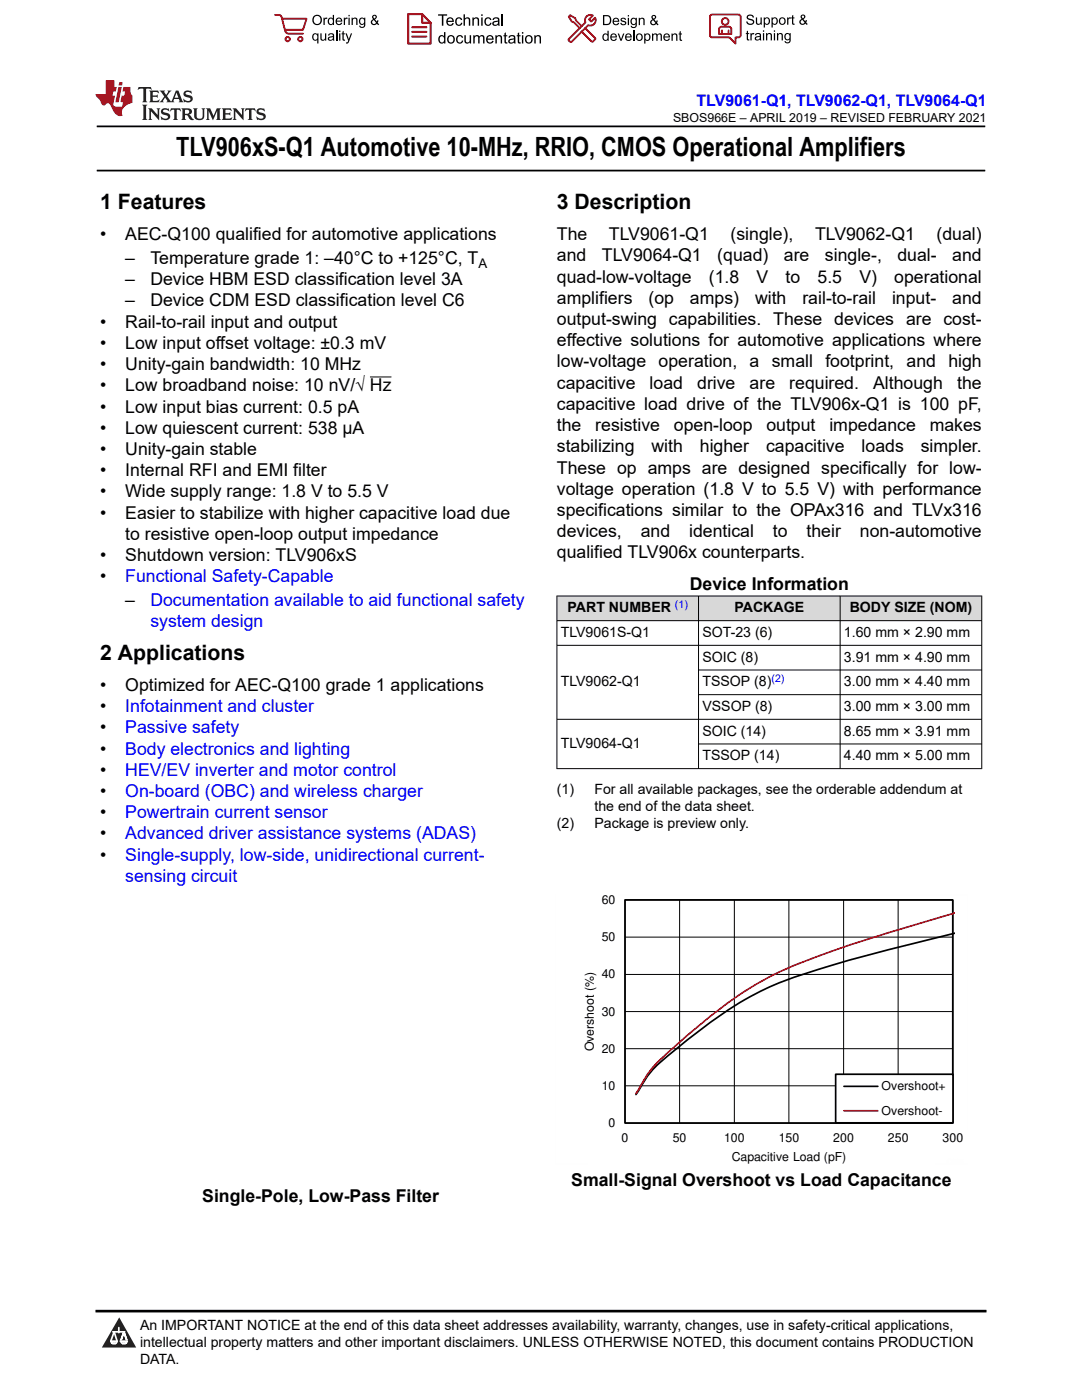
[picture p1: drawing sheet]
<svg xmlns="http://www.w3.org/2000/svg" width="216mm" height="279mm" viewBox="0 0 216 279" stroke-linecap="round" stroke-linejoin="round" font-family="sans-serif">
<defs><g id="words">
<text font-size="5.3" x="35.2" y="31.2">TLV906xS-Q1 Automotive 10-MHz, RRIO, CMOS Operational Amplifiers</text>
<g font-size="4.2">
<text x="20" y="41.8">1 Features</text>
<text x="111.1" y="41.8">3 Description</text>
<text x="20" y="131.7">2 Applications</text>
</g>
<g font-size="3.5">
<text x="20" y="47.9">•</text>
<text x="25" y="47.9">AEC-Q100 qualified for automotive applications</text>
<text x="111.1" y="47.9">The</text>
<text x="121.5" y="47.9">TLV9061-Q1</text>
<text x="145.8" y="47.9">(single),</text>
<text x="162.6" y="47.9">TLV9062-Q1</text>
<text x="186.9" y="47.9">(dual)</text>
<text x="25" y="52.7">–</text>
<text x="30" y="52.7">Temperature grade 1: –40°C to +125°C, T</text>
<text x="111.1" y="52.2">and</text>
<text x="120.1" y="52.2">TLV9064-Q1</text>
<text x="143.1" y="52.2">(quad)</text>
<text x="156.4" y="52.2">are</text>
<text x="164.6" y="52.2">single-,</text>
<text x="179.1" y="52.2">dual-</text>
<text x="190" y="52.2">and</text>
<text x="25" y="56.9">–</text>
<text x="30" y="56.9">Device HBM ESD classification level 3A</text>
<text x="111.1" y="56.4">quad-low-voltage</text>
<text x="141.4" y="56.4">(1.8</text>
<text x="151" y="56.4">V</text>
<text x="156.7" y="56.4">to</text>
<text x="163.1" y="56.4">5.5</text>
<text x="171.5" y="56.4">V)</text>
<text x="178.5" y="56.4">operational</text>
<text x="20" y="65.4">•</text>
<text x="25" y="61.2">–</text>
<text x="25" y="65.4">Rail-to-rail input and output</text>
<text x="30" y="61.2">Device CDM ESD classification level C6</text>
<text x="111.1" y="64.9">output-swing capabilities. These devices are cost-</text>
<text x="111.1" y="60.6">amplifiers</text>
<text x="129.4" y="60.6">(op</text>
<text x="137.7" y="60.6">amps)</text>
<text x="150.7" y="60.6">with</text>
<text x="160.1" y="60.6">rail-to-rail</text>
<text x="178" y="60.6">input-</text>
<text x="190" y="60.6">and</text>
<text x="20" y="69.6">•</text>
<text x="25" y="69.6">Low input offset voltage: ±0.3 mV</text>
<text x="111.1" y="69.1">effective solutions for automotive applications where</text>
<text x="20" y="73.9">•</text>
<text x="25" y="73.9">Unity-gain bandwidth: 10 MHz</text>
<text x="111.1" y="77.6">capacitive</text>
<text x="111.1" y="73.3">low-voltage operation, a small footprint, and high</text>
<text x="129.6" y="77.6">load</text>
<text x="139.1" y="77.6">drive</text>
<text x="149.6" y="77.6">are</text>
<text x="157.5" y="77.6">required.</text>
<text x="174.2" y="77.6">Although</text>
<text x="191" y="77.6">the</text>
<text x="20" y="78.1">•</text>
<text x="20" y="82.3">•</text>
<text x="25" y="78.1">Low broadband noise: 10 nV/√ Hz</text>
<text x="25" y="82.3">Low input bias current: 0.5 pA</text>
<text x="111.1" y="81.8">capacitive load drive of the TLV906x-Q1 is 100 pF,</text>
<text x="20" y="86.6">•</text>
<text x="25" y="86.6">Low quiescent current: 538 µA</text>
<text x="111.1" y="86">the</text>
<text x="118.8" y="86">resistive</text>
<text x="134.5" y="86">open-loop</text>
<text x="152.9" y="86">output</text>
<text x="165.5" y="86">impedance</text>
<text x="185.5" y="86">makes</text>
<text x="20" y="90.8">•</text>
<text x="20" y="95">•</text>
<text x="25" y="90.8">Unity-gain stable</text>
<text x="25" y="95">Internal RFI and EMI filter</text>
<text x="111.1" y="94.5">These op amps are designed specifically for low-</text>
<text x="111.1" y="90.3">stabilizing</text>
<text x="130" y="90.3">with</text>
<text x="139.7" y="90.3">higher</text>
<text x="152.8" y="90.3">capacitive</text>
<text x="171.9" y="90.3">loads</text>
<text x="183.7" y="90.3">simpler.</text>
<text x="20" y="99.3">•</text>
<text x="25" y="99.3">Wide supply range: 1.8 V to 5.5 V</text>
<text x="111.1" y="98.7">voltage operation (1.8 V to 5.5 V) with performance</text>
<text x="20" y="103.5">•</text>
<text x="25" y="103.5">Easier to stabilize with higher capacitive load due</text>
<text x="25" y="107.7">to resistive open-loop output impedance</text>
<text x="111.1" y="103">specifications similar to the OPAx316 and TLVx316</text>
<text x="111.1" y="107.2">devices,</text>
<text x="127.8" y="107.2">and</text>
<text x="137.5" y="107.2">identical</text>
<text x="154.2" y="107.2">to</text>
<text x="160.9" y="107.2">their</text>
<text x="171.6" y="107.2">non-automotive</text>
<text x="20" y="112">•</text>
<text x="25" y="112">Shutdown version: TLV906xS</text>
<text x="111.1" y="111.4">qualified TLV906x counterparts.</text>
<text x="20" y="116.2">•</text>
<text x="137.6" y="117.8">Device Information</text>
<text x="25" y="121">–</text>
<text x="20" y="137.9">•</text>
<text x="25" y="137.9">Optimized for AEC-Q100 grade 1 applications</text>
<text x="20" y="142.1">•</text>
<text x="20" y="146.4">•</text>
<text x="20" y="150.6">•</text>
<text x="20" y="154.8">•</text>
<text x="20" y="159.1">•</text>
<text x="20" y="163.3">•</text>
<text x="20" y="167.5">•</text>
<text x="20" y="171.8">•</text>
<text x="40.4" y="239.9">Single-Pole, Low-Pass Filter</text>
<text x="114" y="236.8">Small-Signal Overshoot vs Load Capacitance</text>
</g>
<g font-size="3.5" fill="#00f">
<text x="25" y="116.2">Functional Safety-Capable</text>
<text x="30" y="125.2">system design</text>
<text x="30" y="121">Documentation available to aid functional safety</text>
<text x="25" y="142.1">Infotainment and cluster</text>
<text x="25" y="146.4">Passive safety</text>
<text x="25" y="150.6">Body electronics and lighting</text>
<text x="25" y="154.8">HEV/EV inverter and motor control</text>
<text x="25" y="159.1">On-board (OBC) and wireless charger</text>
<text x="25" y="163.3">Powertrain current sensor</text>
<text x="25" y="167.5">Advanced driver assistance systems (ADAS)</text>
<text x="25" y="171.8">Single-supply, low-side, unidirectional current-</text>
<text x="25" y="176">sensing circuit</text>
</g>
<text font-size="3.2" fill="#00f" x="139" y="21.1">TLV9061-Q1, TLV9062-Q1, TLV9064-Q1</text>
<g font-size="2.8">
<text x="113.2" y="122.2">PART NUMBER</text>
<text x="146.6" y="122.2">PACKAGE</text>
<text x="169.5" y="122.2">BODY SIZE (NOM)</text>
<text x="111.9" y="127.1">TLV9061S-Q1</text>
<text x="140.2" y="127.1">SOT-23 (6)</text>
<text x="168.4" y="127.1">1.60 mm × 2.90 mm</text>
<text x="111.9" y="137">TLV9062-Q1</text>
<text x="140.2" y="132.1">SOIC (8)</text>
<text x="140.2" y="137">TSSOP (8)</text>
<text x="168.4" y="132.1">3.91 mm × 4.90 mm</text>
<text x="168.4" y="137">3.00 mm × 4.40 mm</text>
<text x="140.2" y="141.9">VSSOP (8)</text>
<text x="168.4" y="141.9">3.00 mm × 3.00 mm</text>
<text x="111.9" y="149.3">TLV9064-Q1</text>
<text x="140.2" y="146.8">SOIC (14)</text>
<text x="168.4" y="146.8">8.65 mm × 3.91 mm</text>
<text x="140.2" y="151.7">TSSOP (14)</text>
<text x="168.4" y="151.7">4.40 mm × 5.00 mm</text>
<text x="111.1" y="158.5">(1)</text>
<text x="118.6" y="158.5">For all available packages, see the orderable addendum at</text>
<text x="118.6" y="161.9">the end of the data sheet.</text>
<text x="111.1" y="165.3">(2)</text>
<text x="118.6" y="165.3">Package is preview only.</text>
<text x="27.9" y="265.5">An IMPORTANT NOTICE at the end of this data sheet addresses availability, warranty, changes, use in safety-critical applications,</text>
<text x="27.9" y="268.9">intellectual property matters and other important disclaimers. UNLESS OTHERWISE NOTED, this document contains PRODUCTION</text>
<text x="27.9" y="272.3">DATA.</text>
</g>
<text font-size="2.6" x="95.5" y="53.4">A</text>
<g font-size="2.5">
<text x="134.3" y="24.3">SBOS966E – APRIL 2019 – REVISED FEBRUARY 2021</text>
<text x="120.1" y="180.4">60</text>
<text x="120.1" y="187.8">50</text>
<text x="120.1" y="195.3">40</text>
<text x="120.1" y="202.7">30</text>
<text x="118.5" y="209.8" transform="rotate(-90 118.5 209.8)">Overshoot (%)</text>
<text x="120.1" y="210.1">20</text>
<text x="120.1" y="217.5">10</text>
<text x="175.9" y="217.6">Overshoot+</text>
<text x="121.4" y="224.9">0</text>
<text x="124" y="227.9">0</text>
<text x="134.3" y="227.9">50</text>
<text x="144.5" y="227.9">100</text>
<text x="155.4" y="227.9">150</text>
<text x="166.3" y="227.9">200</text>
<text x="175.9" y="222.5">Overshoot-</text>
<text x="177.2" y="227.9">250</text>
<text x="188.1" y="227.9">300</text>
<text x="146" y="231.8">Capacitive Load (pF)</text>
</g>
<g font-size="2.1" fill="#00f">
<text x="134.7" y="121.3">(1)</text>
<text x="154" y="136">(2)</text>
</g>
</g></defs>
<path d="M19.3 25.2h177.3M19.3 34h177.3" fill="none" stroke="#000" stroke-width=".35"/>
<path d="M73.8 75.2h4.3" fill="none" stroke="#000" stroke-width=".2"/>
<g fill="#d8d8d8">
<path d="M111.1 118.9h84.8v5h-84.8z" fill-rule="evenodd"/>
<path d="M111.2 119h28.1v4.8h-28.1z" fill-rule="evenodd"/>
<path d="M139.4 119h28.2v4.8h-28.2z" fill-rule="evenodd"/>
<path d="M167.7 119h28.1v4.8h-28.1z" fill-rule="evenodd"/>
</g>
<g fill="none" stroke="#000" stroke-width=".2">
<path d="M111.1 118.9h84.9M111.1 118.9v34.6M139.4 118.9v34.6M167.6 118.9v34.6M195.9 118.9v34.6M111.1 123.9h84.9M111.1 128.8h84.9M139.4 133.7h56.6M139.4 138.6h56.6M111.1 153.4h84.9M139.4 148.5h56.6M196 143.6h-84.9"/>
<path d="M124.7 179.6h65.4v44.5h-65.4zM135.6 179.6v44.5M146.5 179.6v44.5M157.4 179.6v44.5M168.3 179.6v44.5M179.2 179.6v44.5M124.7 194.5h65.4M124.7 187h65.4M124.7 216.7h65.4M124.7 209.3h65.4M124.7 201.9h65.4"/>
</g>
<path d="M124.7 179.6h65.4v44.5h-65.4zM190.4 186.3a332 332 0 0 0-34 9.5 66.9 66.9 0 0 0-18.3 11 81.9 81.9 0 0 0-8.1 6.9l-1.1 1.5-2 3.2" fill="none" stroke="#000" stroke-width=".34"/>
<path d="M190.4 182.2a317.2 317.2 0 0 0-32.8 10.8 71.8 71.8 0 0 0-18.8 12.2l-1.2 1.1a86 86 0 0 0-7.6 7l-1.1 1.6-2 3.3" fill="none" stroke="#f00" stroke-width=".34"/>
<path d="M166.7 214.4h23.5v9.7h-23.5z" fill-rule="evenodd" fill="#fff"/>
<path d="M166.7 214.4h23.5v9.7h-23.5zM168.4 216.8h6.8" fill="none" stroke="#000" stroke-width=".34"/>
<path d="M168.4 221.7h6.8" fill="none" stroke="#f00" stroke-width=".34"/>
<path d="M110.8 178.5v53.9M123.4 178.5h69.7M193.1 178.5v46.8M110.8 232.4h6.3M186.7 232.4h6.4" fill="none" stroke="#fefefe" stroke-width=".2" stroke-dasharray=".4 .1" stroke-linecap="butt"/>
<path d="M0 0h215.9v23.8h-215.9z" fill-rule="evenodd" fill="#fff"/>
<path d="M27.7 17.4l-.2 .6 .5-.3h.6v.1v2.2l-.2 .4h1l-.2-.4v-2.2v-.1h.5l.5 .3-.1-.6zM29.8 18.1l.2 .4v1.5l-.2 .4h1.9l.1-.6a1.08 1.08 0 0 1-1.3 .2v-.7h.6l.4 .2v-.6l-.4 .2h-.6v-.6l.2-.1a1 1 0 0 1 1 .2l-.1-.5zM31.8 18.1l1 1.1-1 1.2h.9l-.2-.2 .4-.7 .5 .7-.2 .2h1.6l-.2-.2 .1-.4h1l.1 .4-.1 .2h.9l-.2-.3-.8-2h-.5l-1 2.2-.8-1.1 .9-1.1h-.8l.2 .2-.5 .7-.3-.7 .1-.2zM35.2 18.5l.4 1h-.8zM36.8 18.2a.65 .65 0 0 0-.2 .7 .65 .65 0 0 0 .6 .5l.7 .2 .1 .2a.79 .79 0 0 1-.7 .4 .79 .79 0 0 1-.7-.5l.1 .7 .2-.1a.93 .93 0 0 0 1.1 .1 .93 .93 0 0 0 .4-1 1.46 1.46 0 0 0-1.2-.6l-.1-.3a1.09 1.09 0 0 1 1.2 .2l-.2-.6-.1 .1-.6-.2zM28.4 20.9l.2 .4v2.3l-.2 .3h1l-.2-.3v-2.3l.2-.4zM29.6 21.6l.2 .4v1.6l-.2 .3h.8l-.3-.3v-1.4l1.7 1.8v-2l.2-.4h-.8l.2 .2 .1 1.1-1.2-1.3zM32.3 21.8a.65 .65 0 0 0-.2 .7 .65 .65 0 0 0 .7 .4l.6 .2 .1 .2a.79 .79 0 0 1-.7 .4 .79 .79 0 0 1-.7-.5l.1 .7 .2-.1a.93 .93 0 0 0 1.1 .1 .93 .93 0 0 0 .4-.9 1.46 1.46 0 0 0-1.2-.6l-.1-.4a1.09 1.09 0 0 1 1.2 .2l-.2-.6-.1 .1-.6-.1zM34.1 21.6l-.1 .7a.63 .63 0 0 1 .7-.4l.1 1.7-.3 .3h1l-.2-.3v-1.7a.66 .66 0 0 1 .8 .4l-.1-.7zM36.2 21.6l.2 .4v1.6l-.2 .3h.9l-.2-.2v-.7h.5l.1 .2a.79 .79 0 0 0 1.2 .6l-1-.9a.61 .61 0 0 0 .6-.6 .61 .61 0 0 0-.5-.6zM36.9 21.9h.2a.47 .47 0 0 1 .5 .1 .47 .47 0 0 1 .1 .5l-.2 .2h-.6zM38.5 21.6l.2 .2a2.27 2.27 0 0 0 .4 2 1.04 1.04 0 0 0 1.7-.7v-1.3l.2-.2h-.8l.2 .4v1.1a.6 .6 0 0 1-.6 .6 .6 .6 0 0 1-.6-.6v-1.1l.3-.4zM41.1 21.6l.2 .4v1.6l-.2 .3h.7l-.2-.3v-1.5l.9 1.9 .8-1.9v1.5l-.2 .3h1l-.3-.3v-1.6l.3-.4h-.8l-.7 1.5-.7-1.5zM44.3 21.6l.2 .4v1.6l-.2 .3h1.9l.1-.5a1.09 1.09 0 0 1-1.3 .1v-.6h.6l.4 .1v-.6l-.4 .2h-.6v-.6l.2-.1a1.01 1.01 0 0 1 1 .3l-.1-.6zM46.4 21.6l.3 .4v1.6l-.3 .3h.8l-.2-.3v-1.4l1.6 1.8v-2l.2-.4h-.7l.2 .2v1.1l-1.2-1.3zM49 21.6l-.1 .7a.63 .63 0 0 1 .8-.4v1.7l-.3 .3h1l-.2-.3v-1.7a.66 .66 0 0 1 .8 .4l-.1-.7zM51.4 21.8a.65 .65 0 0 0-.2 .7 .65 .65 0 0 0 .6 .4l.6 .2 .2 .2a.79 .79 0 0 1-.8 .4 .79 .79 0 0 1-.6-.5l.1 .7 .2-.1a.93 .93 0 0 0 1 .1 .93 .93 0 0 0 .5-.9 1.46 1.46 0 0 0-1.3-.6l-.1-.4a1.09 1.09 0 0 1 1.3 .2l-.2-.6-.2 .1-.5-.1z" fill="#231f20"/>
<path d="M21.1 16v2.8h-2.1l.1 .3 .9 1a.95 .95 0 0 0 .9 .9 .59 .59 0 0 1 .6-.4 .59 .59 0 0 1 .5 .4l.4 .8a1.59 1.59 0 0 0 2.1 1.3 1.61 1.61 0 0 1 1-2.2l1-.4-.1-1.5a1.59 1.59 0 0 1-.4-1.6h-1.4l-.2 .9h.5l-.1 .8h-.5l-.2 1v.2l.4 .1-.2 .9h-.6a.73 .73 0 0 1-1.1-.7l.3-1.5h-.5l.2-.8h.5l.2-.9h-.5v-1.4zM23.6 17.4l-.6 3h.7l.6-3zM23.8 16.4l-.1 .7h.7l.1-.7z" fill="#ed1c24"/>
<g fill="#000">
<path d="M62.3 4a1 1 0 0 1 2 0 1 1 0 0 1-2 0zM62.8 3.4a.78 .78 0 0 0-.1 1.1 .78 .78 0 0 0 1.1 .1 .78 .78 0 0 0 .1-1.1 .78 .78 0 0 0-1.1-.1z" fill-rule="evenodd"/>
<path d="M62.5 6.8l.4-.2 .4 .3v-.2h.2v2h-.2v-.7a.68 .68 0 0 1-.9-.1 .68 .68 0 0 1 0-.9zM62.6 7a.51 .51 0 0 0-.1 .6 .51 .51 0 0 0 .7 .2 .51 .51 0 0 0 .1-.7 .51 .51 0 0 0-.7-.1z" fill-rule="evenodd"/>
<path d="M64.5 3.5h.3v.3l.1-.3h.3l.1 .1-.1 .2a.32 .32 0 0 0-.3 0 .32 .32 0 0 0-.1 .4v.8h-.3z" fill-rule="evenodd"/>
<path d="M63.9 6.7h.3v.8a.36 .36 0 0 0 .3 .4 .36 .36 0 0 0 .4-.5v-.7h.2v1.4h-.2v-.2a.51 .51 0 0 1-.6 .2 .51 .51 0 0 1-.4-.5z" fill-rule="evenodd"/>
<path d="M65.6 3.7l.4-.2 .4 .2v-.7h.3v2h-.3v-.2a.7 .7 0 0 1-1-.1 .7 .7 0 0 1 .2-1zM65.8 3.8a.51 .51 0 0 0-.1 .7 .51 .51 0 0 0 .6 .2 .51 .51 0 0 0 .1-.7 .51 .51 0 0 0-.6-.2z" fill-rule="evenodd"/>
<path d="M65.6 6.8a.66 .66 0 0 1 .8-.1 .66 .66 0 0 1 .3 .8v.6h-.2l-.1-.2a.52 .52 0 0 1-.7 .2 .52 .52 0 0 1-.2-.6l.3-.2a.42 .42 0 0 0 .6-.3l-.3-.2-.3 .1-.1 .2h-.3zM65.7 7.6a.35 .35 0 0 0 .3 .4 .35 .35 0 0 0 .4-.4v-.2z" fill-rule="evenodd"/>
<path d="M67.7 6.1h.2v.3h-.2zM67.7 6.7h.2v1.4h-.2z" fill-rule="evenodd"/>
<path d="M67.1 3.7a.68 .68 0 0 1 .9-.1 .68 .68 0 0 1 .3 .7h-1.1a.42 .42 0 0 0 .3 .5 .42 .42 0 0 0 .5-.3h.3a.73 .73 0 0 1-1.1 .4 .73 .73 0 0 1-.1-1.2zM67.4 3.8l-.2 .3h.8l-.2-.4z" fill-rule="evenodd"/>
<path d="M68.6 3.5h.2v.3l.2-.3h.3l.1 .1-.1 .2a.32 .32 0 0 0-.4 0 .32 .32 0 0 0-.1 .4v.8h-.2z" fill-rule="evenodd"/>
<path d="M68.3 6.3l.3-.1v.5h.2v.1h-.2v.9l.3 .4a.36 .36 0 0 1-.4 0 .36 .36 0 0 1-.2-.4v-.9h-.1v-.1h.1z" fill-rule="evenodd"/>
<path d="M68.9 6.7h.3l.4 1.1 .4-1.1h.3l-.6 1.4a.51 .51 0 0 1-.6 .6l-.1-.3h.3l.2-.3z" fill-rule="evenodd"/>
<path d="M69.5 3h.3v.3h-.3zM69.5 3.5h.3v1.5h-.3z" fill-rule="evenodd"/>
<path d="M70.2 3.5h.2v.2a.52 .52 0 0 1 .6-.2 .52 .52 0 0 1 .3 .6v.9h-.2v-.9a.34 .34 0 0 0-.3-.4 .34 .34 0 0 0-.4 .3v1h-.2z" fill-rule="evenodd"/>
<path d="M71.8 3.7l.4-.2 .5 .2v-.2h.2v1.3a.64 .64 0 0 1-.5 .8 .64 .64 0 0 1-.7-.5h.2a.41 .41 0 0 0 .5 .2 .41 .41 0 0 0 .2-.5 .69 .69 0 0 1-.9-.1 .69 .69 0 0 1 .1-1zM72 3.8a.5 .5 0 0 0-.1 .7 .5 .5 0 0 0 .7 .1 .5 .5 0 0 0 .1-.6 .5 .5 0 0 0-.7-.2z" fill-rule="evenodd"/>
<path d="M74.4 3.1a.47 .47 0 0 1 .7 .1 .47 .47 0 0 1-.3 .7l.4 .4 .1-.3 .2 .1-.1 .4 .3 .3-.2 .2-.3-.3a.63 .63 0 0 1-1 .1 .63 .63 0 0 1 .3-1l-.3-.4zM74.5 3.4a.27 .27 0 0 0 .5 0 .27 .27 0 0 0-.5 0zM74.4 4.1a.4 .4 0 0 0 0 .6 .4 .4 0 0 0 .6-.1l-.4-.6z" fill-rule="evenodd"/>
<path d="M87.4 2.9h1.8v.2h-.7v2h-.3v-2h-.8z" fill-rule="evenodd"/>
<path d="M87.6 7.2l.5-.2 .5 .2v-.8h.3v2.3h-.3v-.2a.76 .76 0 0 1-1-.1 .76 .76 0 0 1-.1-1zM87.9 7.4a.58 .58 0 0 0-.2 .7 .58 .58 0 0 0 .8 .2 .58 .58 0 0 0 .1-.7 .58 .58 0 0 0-.7-.2z" fill-rule="evenodd"/>
<path d="M89.5 7.2a.81 .81 0 0 1 1.1 .1 .81 .81 0 0 1-.2 1.2 .81 .81 0 0 1-1.1-.2l-.1-.7zM89.6 7.4a.57 .57 0 0 0 0 .8 .57 .57 0 0 0 .8 0 .57 .57 0 0 0 0-.7 .57 .57 0 0 0-.8-.1z" fill-rule="evenodd"/>
<path d="M89.3 3.7a.77 .77 0 0 1 .9-.2 .77 .77 0 0 1 .4 .9h-1.3a.48 .48 0 0 0 .4 .5 .48 .48 0 0 0 .6-.3h.3a.83 .83 0 0 1-1.3 .4 .83 .83 0 0 1 0-1.3zM89.5 3.8l-.2 .4h1l-.3-.5z" fill-rule="evenodd"/>
<path d="M91 3.7a.7 .7 0 0 1 1.2 .3h-.2a.45 .45 0 0 0-.6-.3 .45 .45 0 0 0-.3 .6 .45 .45 0 0 0 .3 .6 .45 .45 0 0 0 .6-.4l.3 .1a.76 .76 0 0 1-1.1 .5 .76 .76 0 0 1-.3-1.1z" fill-rule="evenodd"/>
<path d="M91.2 7.2a.7 .7 0 0 1 1.2 .3l-.3 .1a.45 .45 0 0 0-.5-.4 .45 .45 0 0 0-.3 .7 .45 .45 0 0 0 .3 .6 .45 .45 0 0 0 .6-.4h.2a.76 .76 0 0 1-1 .5 .76 .76 0 0 1-.4-1.1z" fill-rule="evenodd"/>
<path d="M92.5 2.9h.3v.8a.59 .59 0 0 1 .7-.2 .59 .59 0 0 1 .3 .6v1h-.2v-1a.4 .4 0 0 0-.5-.4 .4 .4 0 0 0-.3 .5v.9h-.3z" fill-rule="evenodd"/>
<path d="M92.7 7h.2v.9a.41 .41 0 0 0 .5 .6 .41 .41 0 0 0 .3-.6v-.9h.3v1.7h-.3v-.3a.58 .58 0 0 1-.7 .3 .58 .58 0 0 1-.3-.7z" fill-rule="evenodd"/>
<path d="M94.3 3.5h.2v.2a.59 .59 0 0 1 .7-.2 .59 .59 0 0 1 .4 .6v1h-.3v-1a.41 .41 0 0 0-.4-.4 .41 .41 0 0 0-.4 .5v.9h-.2z" fill-rule="evenodd"/>
<path d="M94.4 7h.3v.3a.56 .56 0 0 1 1 0 .54 .54 0 0 1 .6-.3 .54 .54 0 0 1 .4 .5v1.2h-.3v-1.1a.34 .34 0 0 0-.3-.4 .34 .34 0 0 0-.4 .3v1.2h-.3v-1.1a.38 .38 0 0 0-.5-.3 .38 .38 0 0 0-.2 .5v.9h-.3z" fill-rule="evenodd"/>
<path d="M96 2.9h.3v.3h-.3zM96 3.5h.3v1.6h-.3z" fill-rule="evenodd"/>
<path d="M96.8 3.7a.7 .7 0 0 1 1.3 .3h-.3a.45 .45 0 0 0-.6-.3 .45 .45 0 0 0-.3 .6 .45 .45 0 0 0 .3 .6 .45 .45 0 0 0 .6-.4l.3 .1a.76 .76 0 0 1-1.1 .5 .76 .76 0 0 1-.3-1.1z" fill-rule="evenodd"/>
<path d="M97.2 7.2a.77 .77 0 0 1 .9-.1 .77 .77 0 0 1 .4 .8h-1.2a.48 .48 0 0 0 .3 .6 .48 .48 0 0 0 .6-.4l.3 .1a.83 .83 0 0 1-1.3 .3 .83 .83 0 0 1 0-1.3zM97.4 7.4l-.1 .3h.9l-.2-.4z" fill-rule="evenodd"/>
<path d="M98.8 7h.3v.3a.59 .59 0 0 1 .7-.3 .59 .59 0 0 1 .4 .7v1h-.3v-1a.41 .41 0 0 0-.5-.5 .41 .41 0 0 0-.3 .6v.9h-.3z" fill-rule="evenodd"/>
<path d="M98.4 3.7a.74 .74 0 0 1 1-.2 .74 .74 0 0 1 .3 .9v.7h-.3v-.2a.59 .59 0 0 1-.8 .3 .59 .59 0 0 1-.3-.8l1.1-.3a.42 .42 0 0 0-.4-.4 .42 .42 0 0 0-.5 .3h-.2zM98.6 4.5a.36 .36 0 0 0 .2 .5 .36 .36 0 0 0 .5-.2l.1-.5z" fill-rule="evenodd"/>
<path d="M100.7 6.6l.2-.1v.5h.3v.2h-.3v1l.1 .2h.2l.1 .3a.41 .41 0 0 1-.5-.1 .41 .41 0 0 1-.1-.4v-1h-.2v-.2h.2z" fill-rule="evenodd"/>
<path d="M101.6 7.2a.74 .74 0 0 1 .9-.2 .74 .74 0 0 1 .3 1l.1 .7h-.3v-.2a.59 .59 0 0 1-.8 .2 .59 .59 0 0 1-.3-.8l1-.3a.42 .42 0 0 0-.3-.4 .42 .42 0 0 0-.5 .3h-.3zM101.8 8.1a.36 .36 0 0 0 .1 .5 .36 .36 0 0 0 .5-.3l.2-.4z" fill-rule="evenodd"/>
<path d="M103.3 6.6l.3-.1v.5h.3v.2h-.3v1l.1 .2h.2v.3a.41 .41 0 0 1-.5-.1 .41 .41 0 0 1-.1-.4v-1h-.2v-.2h.2z" fill-rule="evenodd"/>
<path d="M104.1 6.4h.3v.3h-.3zM104.1 7h.3v1.7h-.3z" fill-rule="evenodd"/>
<path d="M105 7.2a.81 .81 0 0 1 1.1 .1 .81 .81 0 0 1-.1 1.2 .81 .81 0 0 1-1.2-.2v-.7zM105.2 7.4a.57 .57 0 0 0-.1 .8 .57 .57 0 0 0 .8 0 .57 .57 0 0 0 0-.7 .57 .57 0 0 0-.7-.1z" fill-rule="evenodd"/>
<path d="M106.6 7h.3v.3a.59 .59 0 0 1 .7-.3 .59 .59 0 0 1 .4 .7v1h-.3v-1a.41 .41 0 0 0-.5-.5 .41 .41 0 0 0-.3 .6v.9h-.3z" fill-rule="evenodd"/>
<path d="M120.3 3h.7a1 1 0 0 1 1 1 1 1 0 0 1-1 1h-.7zM120.6 3.2v1.6h.4a.77 .77 0 0 0 .7-.8 .77 .77 0 0 0-.7-.8z" fill-rule="evenodd"/>
<path d="M120.4 6.9l.4-.2 .4 .2v-.8h.3v2h-.3v-.1a.7 .7 0 0 1-.9-.2 .7 .7 0 0 1 .1-.9zM120.6 7a.51 .51 0 0 0-.1 .7 .51 .51 0 0 0 .6 .1 .51 .51 0 0 0 .1-.6 .51 .51 0 0 0-.6-.2z" fill-rule="evenodd"/>
<path d="M122 6.9a.68 .68 0 0 1 .8-.2 .68 .68 0 0 1 .3 .8h-1.1a.42 .42 0 0 0 .3 .5 .42 .42 0 0 0 .5-.3h.3a.73 .73 0 0 1-1.1 .3 .73 .73 0 0 1 0-1.1zM122.2 7l-.2 .3h.8l-.2-.4z" fill-rule="evenodd"/>
<path d="M122.4 3.7a.68 .68 0 0 1 .8-.1 .68 .68 0 0 1 .4 .8h-1.1a.42 .42 0 0 0 .3 .4 .42 .42 0 0 0 .5-.3l.3 .1a.73 .73 0 0 1-1.2 .3 .73 .73 0 0 1 0-1.2zM122.6 3.8l-.1 .3h.8l-.2-.3z" fill-rule="evenodd"/>
<path d="M123.9 3.7l.1-.1a.62 .62 0 0 1 .9 .3l-.2 .1a.29 .29 0 0 0-.3-.3 .29 .29 0 0 0-.3 .3l.1 .1a.58 .58 0 0 1 .6 .1 .58 .58 0 0 1 .1 .6 .67 .67 0 0 1-1.1-.2l.2-.1a.33 .33 0 0 0 .4 .4 .33 .33 0 0 0 .3-.4 .71 .71 0 0 1-.9-.6z" fill-rule="evenodd"/>
<path d="M123.3 6.7h.2l.4 1.2 .4-1.2h.3l-.6 1.4h-.2z" fill-rule="evenodd"/>
<path d="M125.3 3h.2v.3h-.2zM125.3 3.6h.2v1.4h-.2z" fill-rule="evenodd"/>
<path d="M124.9 6.9a.68 .68 0 0 1 .8-.2 .68 .68 0 0 1 .4 .8h-1.1a.42 .42 0 0 0 .3 .5 .42 .42 0 0 0 .5-.3h.3a.73 .73 0 0 1-1.2 .3 .73 .73 0 0 1 0-1.1zM125.1 7l-.1 .3h.8l-.2-.4z" fill-rule="evenodd"/>
<path d="M126 3.7l.4-.2 .4 .2v-.1h.3v1.2a.64 .64 0 0 1-.5 .8 .64 .64 0 0 1-.8-.5l.3 .1a.41 .41 0 0 0 .5 .2 .41 .41 0 0 0 .2-.6 .69 .69 0 0 1-.9-.1 .69 .69 0 0 1 .1-1zM126.2 3.9a.5 .5 0 0 0-.1 .6 .5 .5 0 0 0 .6 .2 .5 .5 0 0 0 .2-.7 .5 .5 0 0 0-.7-.1z" fill-rule="evenodd"/>
<path d="M126.9 7.4a.73 .73 0 0 1 1.4 0 .73 .73 0 0 1-1.4 0zM127.3 7a.5 .5 0 0 0-.1 .7 .5 .5 0 0 0 .7 0 .5 .5 0 0 0 0-.6 .5 .5 0 0 0-.6-.1z" fill-rule="evenodd"/>
<path d="M127.5 3.6h.2v.2a.52 .52 0 0 1 .6-.3 .52 .52 0 0 1 .3 .6v.9h-.2v-.9a.34 .34 0 0 0-.3-.4 .34 .34 0 0 0-.4 .3v1h-.2z" fill-rule="evenodd"/>
<path d="M128.5 6.7h.3v.2a.67 .67 0 0 1 .9 0 .67 .67 0 0 1 0 .9 .55 .55 0 0 1-.9 .2v.7h-.3zM128.9 7a.5 .5 0 0 0-.1 .7 .5 .5 0 0 0 .6 .1 .5 .5 0 0 0 .2-.6 .5 .5 0 0 0-.7-.2z" fill-rule="evenodd"/>
<path d="M130.1 6.7h.2v.2a.49 .49 0 0 1 .9 0l.4-.2a.42 .42 0 0 1 .5 .4v1h-.3v-.9a.3 .3 0 0 0-.2-.3 .3 .3 0 0 0-.4 .2v1h-.2v-.9a.33 .33 0 0 0-.5-.3 .33 .33 0 0 0-.2 .5v.7h-.2z" fill-rule="evenodd"/>
<path d="M130.1 3.1a.47 .47 0 0 1 .8 .1 .47 .47 0 0 1-.3 .7l.3 .4 .1-.2h.3l-.2 .5 .3 .3-.2 .2-.3-.3a.63 .63 0 0 1-1 .1 .63 .63 0 0 1 .3-1l-.2-.5zM130.2 3.5a.27 .27 0 0 0 .5 0 .27 .27 0 0 0-.5 0zM130.2 4.1a.4 .4 0 0 0 0 .7 .4 .4 0 0 0 .6-.2l-.5-.6z" fill-rule="evenodd"/>
<path d="M132.5 6.9a.68 .68 0 0 1 .9-.2 .68 .68 0 0 1 .3 .8h-1.1a.42 .42 0 0 0 .3 .5 .42 .42 0 0 0 .5-.3h.3a.73 .73 0 0 1-1.1 .3 .73 .73 0 0 1-.1-1.1zM132.7 7l-.1 .3h.8l-.2-.4z" fill-rule="evenodd"/>
<path d="M134 6.7h.2v.2a.52 .52 0 0 1 .6-.2 .52 .52 0 0 1 .4 .6v.8h-.3v-.8a.34 .34 0 0 0-.2-.4 .34 .34 0 0 0-.4 .2l-.1 1h-.2z" fill-rule="evenodd"/>
<path d="M135.6 6.3l.2-.1v.5h.3v.2h-.3v.8l.3 .4a.36 .36 0 0 1-.4 0 .36 .36 0 0 1-.1-.4v-.8h-.2v-.2h.2z" fill-rule="evenodd"/>
<path d="M149.2 3a.8 .8 0 0 1 1.2 .5h-.2a.44 .44 0 0 0-.5-.4 .44 .44 0 0 0-.4 .5l.2 .1a.9 .9 0 0 1 1 .8 .84 .84 0 0 1-.9 .5 .84 .84 0 0 1-.7-.7h.3a.52 .52 0 0 0 .5 .5 .52 .52 0 0 0 .5-.6l-.2-.1a.85 .85 0 0 1-1-.8z" fill-rule="evenodd"/>
<path d="M149 6.3l.3-.2v.5h.2v.2h-.2v.9l.2 .4a.36 .36 0 0 1-.4-.1 .36 .36 0 0 1-.1-.4v-.8h-.2v-.2h.2z" fill-rule="evenodd"/>
<path d="M149.7 6.6h.3v.2l.1-.2h.3l.1 .1-.1 .2a.32 .32 0 0 0-.3 0 .32 .32 0 0 0-.1 .4v.8h-.3z" fill-rule="evenodd"/>
<path d="M150.7 6.8a.66 .66 0 0 1 .9-.2 .66 .66 0 0 1 .3 .9v.6h-.2l-.1-.2a.52 .52 0 0 1-.7 .2 .52 .52 0 0 1-.2-.7l.2-.1a.42 .42 0 0 0 .7-.3l-.3-.2h-.3l-.1 .3-.3-.1zM150.9 7.5a.35 .35 0 0 0 .3 .5 .35 .35 0 0 0 .4-.4v-.3z" fill-rule="evenodd"/>
<path d="M150.8 3.5h.3v.8a.36 .36 0 0 0 .3 .5 .36 .36 0 0 0 .4-.5v-.8h.2v1.4h-.2v-.2a.51 .51 0 0 1-.6 .3 .51 .51 0 0 1-.4-.6z" fill-rule="evenodd"/>
<path d="M152.2 6.1h.3v.2h-.3zM152.2 6.6h.3v1.5h-.3z" fill-rule="evenodd"/>
<path d="M152.4 3.5h.2v.2a.67 .67 0 0 1 .9 0 .67 .67 0 0 1 .1 .9 .55 .55 0 0 1-1 .2v.7h-.2zM152.7 3.8a.5 .5 0 0 0-.1 .7 .5 .5 0 0 0 .7 .1 .5 .5 0 0 0 .1-.6 .5 .5 0 0 0-.7-.2z" fill-rule="evenodd"/>
<path d="M152.9 6.6h.2v.2a.52 .52 0 0 1 .6-.2 .52 .52 0 0 1 .3 .6v.9h-.2v-.9a.34 .34 0 0 0-.3-.4 .34 .34 0 0 0-.4 .2v1.1h-.2z" fill-rule="evenodd"/>
<path d="M153.9 3.5h.3v.2a.67 .67 0 0 1 .9 0 .67 .67 0 0 1 0 .9 .55 .55 0 0 1-.9 .2v.7h-.3zM154.3 3.8a.5 .5 0 0 0-.1 .7 .5 .5 0 0 0 .6 .1 .5 .5 0 0 0 .2-.6 .5 .5 0 0 0-.7-.2z" fill-rule="evenodd"/>
<path d="M154.4 6.1h.3v.2h-.3zM154.4 6.6h.3v1.5h-.3z" fill-rule="evenodd"/>
<path d="M155 6.6h.3v.2a.52 .52 0 0 1 .6-.2 .52 .52 0 0 1 .3 .6v.9h-.2v-.9a.34 .34 0 0 0-.3-.4 .34 .34 0 0 0-.4 .2v1.1h-.3z" fill-rule="evenodd"/>
<path d="M155.4 4.2a.75 .75 0 0 1 1.5 0 .75 .75 0 0 1-1.5 0zM155.8 3.8a.5 .5 0 0 0-.1 .7 .5 .5 0 0 0 .8 0 .5 .5 0 0 0 0-.7 .5 .5 0 0 0-.7 0z" fill-rule="evenodd"/>
<path d="M156.7 6.8l.4-.2 .5 .2v-.2h.2v1.3a.64 .64 0 0 1-.5 .7 .64 .64 0 0 1-.8-.4h.3a.41 .41 0 0 0 .5 .2 .41 .41 0 0 0 .2-.5 .69 .69 0 0 1-.9-.1 .69 .69 0 0 1 .1-1zM156.9 6.9a.5 .5 0 0 0-.1 .7 .5 .5 0 0 0 .6 .1 .5 .5 0 0 0 .2-.7 .5 .5 0 0 0-.7-.1z" fill-rule="evenodd"/>
<path d="M157.1 3.5h.2v.2l.1-.2h.3h.2l-.1 .3a.32 .32 0 0 0-.4 0 .32 .32 0 0 0-.1 .4v.7h-.2z" fill-rule="evenodd"/>
<path d="M158 3.1l.3-.1v.5h.2v.2h-.2v.8l.3 .4a.36 .36 0 0 1-.4 0 .36 .36 0 0 1-.2-.4v-.8h-.1v-.2h.1z" fill-rule="evenodd"/>
<path d="M159.9 3a.47 .47 0 0 1 .7 .1 .47 .47 0 0 1-.3 .7l.4 .5 .1-.3h.2l-.1 .5 .3 .3-.2 .2-.3-.3a.63 .63 0 0 1-1 .1 .63 .63 0 0 1 .3-1l-.3-.5zM160 3.4a.27 .27 0 0 0 .5 0 .27 .27 0 0 0-.5 0zM159.9 4.1a.4 .4 0 0 0 0 .6 .4 .4 0 0 0 .6-.2l-.4-.6z" fill-rule="evenodd"/>
</g>
<path d="M67.2 6.1v2M126.5 6.1v2" fill="none" stroke="#000" stroke-width=".25"/>
<g fill="none" stroke="#de0000" stroke-width=".37">
<path d="M54.9 3h.9a1.19 1.19 0 0 1 .6 1.2l.6 2.1a.85 .85 0 0 0 1 .4h2.5M56.3 3.7h4.9l-.7 2.2h-3.6M116.1 5.2l-1.2-1.1-.1-.5-1-.6-.3 .3 .6 1 .5 .2 1.1 1.1M116.8 5.6l1.9 2v.3l-.4 .4h-.3l-1.9-2zM116.8 5.6l.6-.6a1.07 1.07 0 0 0 1.2-.2 1.07 1.07 0 0 0 .1-1.3l-.7 .8-.5-.4 .8-.8a1.07 1.07 0 0 0-1.2 .2 1.07 1.07 0 0 0-.3 1.2l-3.3 3.3v.3l.3 .3h.2l2.1-2.1M141.7 3.1l.4-.2h5.3l.3 .2 .1 3.9-.2 .4-.8 .1v1.2l-1.3-1.2h-3.4l-.4-.2zM143.5 5.6l.5-.3 1.7 .1 .2 .5v.9h-2.4zM144 6.1v.7M145.4 6.1v.7"/>
<circle cx="57.4" cy="7.8" r=".44"/>
<circle cx="59.9" cy="7.8" r=".44"/>
<circle cx="144.7" cy="4.3" r=".67"/>
</g>
<path d="M100.2 2.9v2.2" fill="none" stroke="#000" stroke-width=".28"/>
<path d="M81.4 2.8h2.8v1.7h1.7v4.2h-4.5zM82.3 6.4h2.8M82.3 5.4h2.8M82.3 7.3h2.8M84.2 2.8l1.7 1.7" fill="none" stroke="#de0000" stroke-width=".42"/>
<path d="M0 261.4h215.9v18h-215.9z" fill-rule="evenodd" fill="#fff"/>
<path d="M23.8 262.9l3.4 6h-6.9z" fill="#231f20"/>
<path d="M22.1 267.7h1.3l-.4 .5h-.3a.55 .55 0 0 1-.6-.5z" fill-rule="evenodd" fill="#fff"/>
<path d="M22.1 267.7h1.3l-.4 .5h-.3a.55 .55 0 0 1-.6-.5z" fill="none" stroke="#231f20" stroke-width=".34"/>
<path d="M22.1 267.7h1.3l-.4 .5h-.5zM22.6 265.8h.1M22.6 265.8h2.3zM23.7 265.9h.1M23.7 264.9v1zM24 267.7h.1" fill="none" stroke="#fff" stroke-width=".34"/>
<path d="M24.7 265.8l-.7 1.9z" fill="#fff"/>
<path d="M24.7 265.8l-.7 1.9z" fill="none" stroke="#fff" stroke-width=".34"/>
<path d="M24.7 265.8l.7 1.9z" fill="#fff"/>
<path d="M24.7 265.8l.7 1.9zM25.3 267.7h.1" fill="none" stroke="#fff" stroke-width=".34"/>
<path d="M22.8 265.8l-.7 1.9z" fill="#fff"/>
<path d="M22.8 265.8l-.7 1.9z" fill="none" stroke="#fff" stroke-width=".34"/>
<path d="M22.8 265.8l.6 1.9z" fill="#fff"/>
<path d="M22.8 265.8l.6 1.9z" fill="none" stroke="#fff" stroke-width=".34"/>
<path d="M24.1 267.7h1.3a.65 .65 0 0 1-.6 .5 .65 .65 0 0 1-.7-.5z" fill-rule="evenodd" fill="#fff"/>
<path d="M24.1 267.7h1.3a.65 .65 0 0 1-.6 .5 .65 .65 0 0 1-.7-.5z" fill="none" stroke="#231f20" stroke-width=".34"/>
<path d="M24 267.7h.1M24.1 267.7h1.3l-.4 .5h-.5z" fill="none" stroke="#fff" stroke-width=".34"/>
<path d="M19 261.7h177.8" fill="none" stroke="#000" stroke-width=".53"/>
<use href="#words"/>
</svg>
